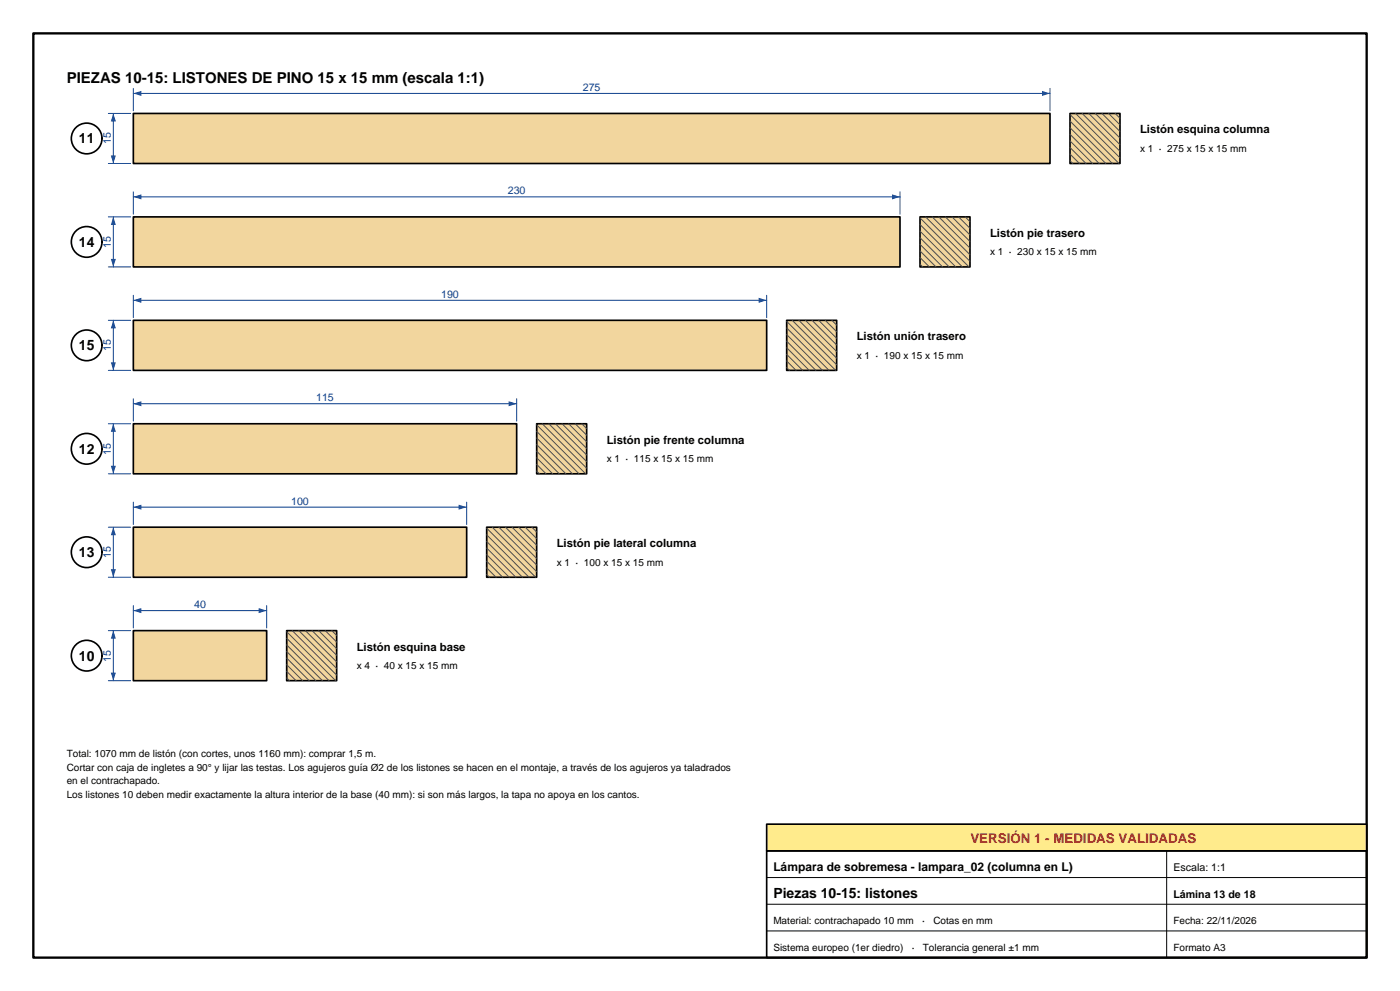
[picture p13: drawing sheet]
<svg xmlns="http://www.w3.org/2000/svg" width="420mm" height="297mm" viewBox="0 0 420 297" stroke-linecap="round" stroke-linejoin="round" font-family="sans-serif">
<defs><g id="words">
<text font-size="4.5" x="20" y="25">PIEZAS 10-15: LISTONES DE PINO 15 x 15 mm (escala 1:1)</text>
<g font-size="4.2">
<text x="23.7" y="43">11</text>
<text x="23.7" y="74">14</text>
<text x="23.7" y="105">15</text>
<text x="23.7" y="136">12</text>
<text x="23.7" y="167">13</text>
<text x="23.7" y="198">10</text>
<text x="232" y="269">Piezas 10-15: listones</text>
</g>
<text font-size="4" fill="#cc1a1a" x="291.1" y="252.6">VERSIÓN 1 - MEDIDAS VALIDADAS</text>
<text font-size="3.6" x="232" y="261">Lámpara de sobremesa - lampara_02 (columna en L)</text>
<g font-size="3.4">
<text x="342" y="40">Listón esquina columna</text>
<text x="297" y="71">Listón pie trasero</text>
<text x="257" y="102">Listón unión trasero</text>
<text x="182" y="133">Listón pie frente columna</text>
<text x="167" y="164">Listón pie lateral columna</text>
<text x="107" y="195">Listón esquina base</text>
</g>
<g font-size="3.2" fill="#0d408c">
<text x="174.8" y="27.2">275</text>
<text x="33.2" y="43.3" transform="rotate(-90 33.2 43.3)">15</text>
<text x="152.3" y="58.2">230</text>
<text x="33.2" y="74.3" transform="rotate(-90 33.2 74.3)">15</text>
<text x="132.3" y="89.2">190</text>
<text x="33.2" y="105.3" transform="rotate(-90 33.2 105.3)">15</text>
<text x="94.8" y="120.2">115</text>
<text x="33.2" y="136.3" transform="rotate(-90 33.2 136.3)">15</text>
<text x="87.3" y="151.2">100</text>
<text x="33.2" y="167.3" transform="rotate(-90 33.2 167.3)">15</text>
<text x="58.2" y="182.2">40</text>
<text x="33.2" y="198.3" transform="rotate(-90 33.2 198.3)">15</text>
</g>
<g font-size="3.2">
<text x="352" y="261">Escala: 1:1</text>
<text x="352" y="269">Lámina 13 de 18</text>
</g>
<g font-size="3">
<text x="342" y="45.5">x 1 · 275 x 15 x 15 mm</text>
<text x="297" y="76.5">x 1 · 230 x 15 x 15 mm</text>
<text x="257" y="107.5">x 1 · 190 x 15 x 15 mm</text>
<text x="182" y="138.5">x 1 · 115 x 15 x 15 mm</text>
<text x="167" y="169.5">x 1 · 100 x 15 x 15 mm</text>
<text x="107" y="200.5">x 4 · 40 x 15 x 15 mm</text>
<text x="20" y="227">Total: 1070 mm de listón (con cortes, unos 1160 mm): comprar 1,5 m.</text>
<text x="20" y="231">Cortar con caja de ingletes a 90° y lijar las testas. Los agujeros guía Ø2 de los listones se hacen en el montaje, a través de los agujeros ya taladrados</text>
<text x="20" y="235.1">en el contrachapado.</text>
<text x="20" y="239.1">Los listones 10 deben medir exactamente la altura interior de la base (40 mm): si son más largos, la tapa no apoya en los cantos.</text>
<text x="232" y="277">Material: contrachapado 10 mm</text>
<text x="276.7" y="277">·</text>
<text x="280" y="277">Cotas en mm</text>
<text x="352" y="277">Fecha: 22/11/2026</text>
<text x="232" y="285">Sistema europeo (1er diedro)</text>
<text x="273.5" y="285">·</text>
<text x="276.9" y="285">Tolerancia general ±1 mm</text>
<text x="352" y="285">Formato A3</text>
</g>
</g></defs>
<path d="M40 34h275v15h-275z" fill-rule="evenodd" fill="#f2d69e"/>
<path d="M40 34h275v15h-275z" fill="none" stroke="#000" stroke-width=".5"/>
<path d="M40 26.5v6.7M40 28h275M315 26.5v6.7" fill="none" stroke="#0d408c" stroke-width=".3"/>
<g fill="#0d408c">
<path d="M40 28l2.4-.8v1.5z"/>
<path d="M312.6 27.2l2.4 .8-2.4 .7z"/>
</g>
<path d="M32.5 34h6.7M34 34v15M32.5 49h6.7" fill="none" stroke="#0d408c" stroke-width=".3"/>
<g fill="#0d408c">
<path d="M33.3 46.6h1.5l-.8 2.4z"/>
<path d="M34 34l.8 2.4h-1.5z"/>
</g>
<path d="M321 34h15v15h-15z" fill-rule="evenodd" fill="#f2d69e"/>
<path d="M321 34h15v15h-15z" fill="none" stroke="#000" stroke-width=".5"/>
<g fill="none" stroke="#4d4d4d" stroke-width=".3">
<path d="M321 38.3l10.7 10.7M321 36.3l12.7 12.7M321 34.3l14.7 14.7M322.7 34l13.3 13.3M324.7 34l11.3 11.3M326.6 34l9.4 9.4M328.6 34l7.4 7.4M330.6 34l5.4 5.4M332.6 34l3.4 3.4M334.6 34l1.4 1.4M321 48.2l.8 .8M321 46.2l2.8 2.8"/>
<path d="M321 44.2l4.8 4.8M321 42.2l6.8 6.8M321 40.2l8.8 8.8"/>
</g>
<circle cx="26" cy="41.5" r=".7" fill="#000"/>
<circle cx="26" cy="41.5" r="4.6" fill="#fff"/>
<circle cx="26" cy="41.5" r="4.6" fill="none" stroke="#000" stroke-width=".5"/>
<path d="M40 65h230v15h-230z" fill-rule="evenodd" fill="#f2d69e"/>
<path d="M40 65h230v15h-230z" fill="none" stroke="#000" stroke-width=".5"/>
<path d="M40 57.5v6.7M40 59h230M270 57.5v6.7" fill="none" stroke="#0d408c" stroke-width=".3"/>
<g fill="#0d408c">
<path d="M40 59l2.4-.8v1.5z"/>
<path d="M267.6 58.2l2.4 .8-2.4 .7z"/>
</g>
<path d="M32.5 80h6.7M32.5 65h6.7M34 65v15" fill="none" stroke="#0d408c" stroke-width=".3"/>
<g fill="#0d408c">
<path d="M33.3 77.6h1.5l-.8 2.4z"/>
<path d="M34 65l.8 2.4h-1.5z"/>
</g>
<path d="M276 65h15v15h-15z" fill-rule="evenodd" fill="#f2d69e"/>
<path d="M276 65h15v15h-15z" fill="none" stroke="#000" stroke-width=".5"/>
<g fill="none" stroke="#4d4d4d" stroke-width=".3">
<path d="M276 79.2l.8 .8M276 77.2l2.8 2.8M276 75.2l4.8 4.8M276 73.2l6.8 6.8M276 71.2l8.8 8.8M276 69.3l10.7 10.7M276 67.3l12.7 12.7M276 65.3l14.7 14.7M277.7 65l13.3 13.3M279.7 65l11.3 11.3M281.6 65l9.4 9.4M283.6 65l7.4 7.4"/>
<path d="M285.6 65l5.4 5.4M287.6 65l3.4 3.4M289.6 65l1.4 1.4"/>
</g>
<circle cx="26" cy="72.5" r=".7" fill="#000"/>
<circle cx="26" cy="72.5" r="4.6" fill="#fff"/>
<circle cx="26" cy="72.5" r="4.6" fill="none" stroke="#000" stroke-width=".5"/>
<path d="M40 96h190v15h-190z" fill-rule="evenodd" fill="#f2d69e"/>
<path d="M40 96h190v15h-190z" fill="none" stroke="#000" stroke-width=".5"/>
<path d="M40 88.5v6.7M40 90h190M230 88.5v6.7" fill="none" stroke="#0d408c" stroke-width=".3"/>
<g fill="#0d408c">
<path d="M40 90l2.4-.8v1.5z"/>
<path d="M227.6 89.2l2.4 .8-2.4 .7z"/>
</g>
<path d="M32.5 96h6.7M34 96v15M32.5 111h6.7" fill="none" stroke="#0d408c" stroke-width=".3"/>
<g fill="#0d408c">
<path d="M33.3 108.6h1.5l-.8 2.4z"/>
<path d="M34 96l.8 2.4h-1.5z"/>
</g>
<path d="M236 96h15v15h-15z" fill-rule="evenodd" fill="#f2d69e"/>
<path d="M236 96h15v15h-15z" fill="none" stroke="#000" stroke-width=".5"/>
<g fill="none" stroke="#4d4d4d" stroke-width=".3">
<path d="M236 98.3l12.7 12.7M236 96.3l14.7 14.7M237.7 96l13.3 13.3M239.7 96l11.3 11.3M241.6 96l9.4 9.4M243.6 96l7.4 7.4M245.6 96l5.4 5.4M247.6 96l3.4 3.4M249.6 96l1.4 1.4M236 110.2l.8 .8M236 108.2l2.8 2.8M236 106.2l4.8 4.8"/>
<path d="M236 104.2l6.8 6.8M236 102.2l8.8 8.8M236 100.3l10.7 10.7"/>
</g>
<circle cx="26" cy="103.5" r=".7" fill="#000"/>
<circle cx="26" cy="103.5" r="4.6" fill="#fff"/>
<circle cx="26" cy="103.5" r="4.6" fill="none" stroke="#000" stroke-width=".5"/>
<path d="M40 127h115v15h-115z" fill-rule="evenodd" fill="#f2d69e"/>
<path d="M40 127h115v15h-115z" fill="none" stroke="#000" stroke-width=".5"/>
<path d="M40 119.5v6.7M155 119.5v6.7M40 121h115" fill="none" stroke="#0d408c" stroke-width=".3"/>
<g fill="#0d408c">
<path d="M40 121l2.4-.8v1.5z"/>
<path d="M152.6 120.2l2.4 .8-2.4 .7z"/>
</g>
<path d="M32.5 127h6.7M34 127v15M32.5 142h6.7" fill="none" stroke="#0d408c" stroke-width=".3"/>
<g fill="#0d408c">
<path d="M33.3 139.6h1.5l-.8 2.4z"/>
<path d="M34 127l.8 2.4h-1.5z"/>
</g>
<path d="M161 127h15v15h-15z" fill-rule="evenodd" fill="#f2d69e"/>
<path d="M161 127h15v15h-15z" fill="none" stroke="#000" stroke-width=".5"/>
<g fill="none" stroke="#4d4d4d" stroke-width=".3">
<path d="M161 139.2l2.8 2.8M161 137.2l4.8 4.8M161 135.2l6.8 6.8M161 133.2l8.8 8.8M161 131.3l10.7 10.7M161 129.3l12.7 12.7M161 127.3l14.7 14.7M162.7 127l13.3 13.3M164.7 127l11.3 11.3M166.6 127l9.4 9.4M168.6 127l7.4 7.4M170.6 127l5.4 5.4"/>
<path d="M172.6 127l3.4 3.4M174.6 127l1.4 1.4M161 141.2l.8 .8"/>
</g>
<circle cx="26" cy="134.5" r=".7" fill="#000"/>
<circle cx="26" cy="134.5" r="4.6" fill="#fff"/>
<circle cx="26" cy="134.5" r="4.6" fill="none" stroke="#000" stroke-width=".5"/>
<path d="M40 158h100v15h-100z" fill-rule="evenodd" fill="#f2d69e"/>
<path d="M40 158h100v15h-100z" fill="none" stroke="#000" stroke-width=".5"/>
<path d="M40 150.5v6.7M40 152h100M140 150.5v6.7" fill="none" stroke="#0d408c" stroke-width=".3"/>
<g fill="#0d408c">
<path d="M40 152l2.4-.8v1.5z"/>
<path d="M137.6 151.2l2.4 .8-2.4 .7z"/>
</g>
<path d="M32.5 158h6.7M34 158v15M32.5 173h6.7" fill="none" stroke="#0d408c" stroke-width=".3"/>
<g fill="#0d408c">
<path d="M33.3 170.6h1.5l-.8 2.4z"/>
<path d="M34 158l.8 2.4h-1.5z"/>
</g>
<path d="M146 158h15v15h-15z" fill-rule="evenodd" fill="#f2d69e"/>
<path d="M146 158h15v15h-15z" fill="none" stroke="#000" stroke-width=".5"/>
<g fill="none" stroke="#4d4d4d" stroke-width=".3">
<path d="M146 158.3l14.7 14.7M147.7 158l13.3 13.3M149.7 158l11.3 11.3M151.6 158l9.4 9.4M153.6 158l7.4 7.4M155.6 158l5.4 5.4M157.6 158l3.4 3.4M159.6 158l1.4 1.4M146 172.2l.8 .8M146 170.2l2.8 2.8M146 168.2l4.8 4.8M146 166.2l6.8 6.8"/>
<path d="M146 164.2l8.8 8.8M146 162.3l10.7 10.7M146 160.3l12.7 12.7"/>
</g>
<circle cx="26" cy="165.5" r=".7" fill="#000"/>
<circle cx="26" cy="165.5" r="4.6" fill="#fff"/>
<circle cx="26" cy="165.5" r="4.6" fill="none" stroke="#000" stroke-width=".5"/>
<path d="M40 189h40v15h-40z" fill-rule="evenodd" fill="#f2d69e"/>
<path d="M40 189h40v15h-40z" fill="none" stroke="#000" stroke-width=".5"/>
<path d="M40 181.5v6.7M40 183h40M80 181.5v6.7" fill="none" stroke="#0d408c" stroke-width=".3"/>
<g fill="#0d408c">
<path d="M40 183l2.4-.8v1.5z"/>
<path d="M77.6 182.2l2.4 .8-2.4 .7z"/>
</g>
<path d="M32.5 189h6.7M34 189v15M32.5 204h6.7" fill="none" stroke="#0d408c" stroke-width=".3"/>
<g fill="#0d408c">
<path d="M33.3 201.6h1.5l-.8 2.4z"/>
<path d="M34 189l.8 2.4h-1.5z"/>
</g>
<path d="M86 189h15v15h-15z" fill-rule="evenodd" fill="#f2d69e"/>
<path d="M86 189h15v15h-15z" fill="none" stroke="#000" stroke-width=".5"/>
<g fill="none" stroke="#4d4d4d" stroke-width=".3">
<path d="M86 199.2l4.8 4.8M86 197.2l6.8 6.8M86 195.2l8.8 8.8M86 193.3l10.7 10.7M86 191.3l12.7 12.7M86 189.3l14.7 14.7M87.7 189l13.3 13.3M89.7 189l11.3 11.3M91.6 189l9.4 9.4M93.6 189l7.4 7.4M95.6 189l5.4 5.4M97.6 189l3.4 3.4"/>
<path d="M99.6 189l1.4 1.4M86 203.2l.8 .8M86 201.2l2.8 2.8"/>
</g>
<circle cx="26" cy="196.5" r=".7" fill="#000"/>
<circle cx="26" cy="196.5" r="4.6" fill="#fff"/>
<circle cx="26" cy="196.5" r="4.6" fill="none" stroke="#000" stroke-width=".5"/>
<path d="M10 10h400v277h-400z" fill="none" stroke="#000" stroke-width=".7"/>
<path d="M230 247h180v8h-180z" fill-rule="evenodd" fill="#ffeb8c"/>
<path d="M230 247h180v8h-180zM230 255h180v32h-180z" fill="none" stroke="#000" stroke-width=".5"/>
<path d="M350 255v32M230 279h180M230 271h180M230 263h180" fill="none" stroke="#000" stroke-width=".3"/>
<use href="#words"/>
</svg>
